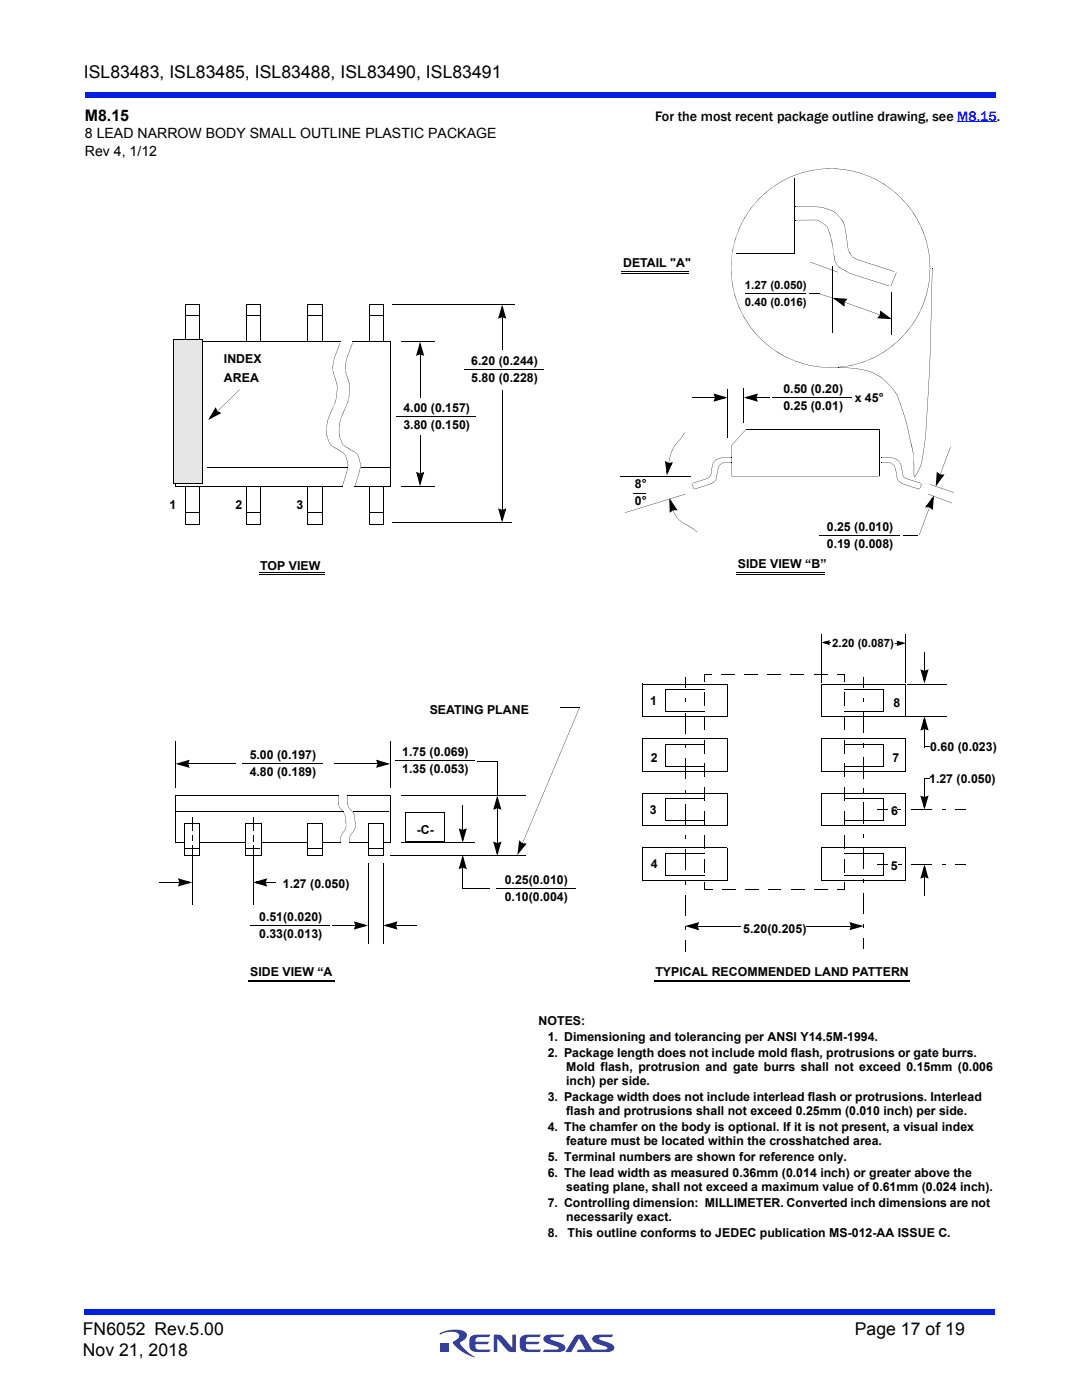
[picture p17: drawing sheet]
<svg xmlns="http://www.w3.org/2000/svg" width="216mm" height="279mm" viewBox="0 0 216 279" stroke-linecap="round" stroke-linejoin="round" font-family="sans-serif">
<defs><g id="words">
<g font-size="3.5">
<text x="16.7" y="15.6">ISL83483, ISL83485, ISL83488, ISL83490, ISL83491</text>
<text x="16.5" y="266.5">FN6052 Rev.5.00</text>
<text x="170.6" y="266.5">Page 17 of 19</text>
<text x="16.5" y="270.7">Nov 21, 2018</text>
</g>
<text font-size="3.2" x="16.9" y="24.1">M8.15</text>
<g font-size="2.8">
<text x="16.9" y="27.6">8 LEAD NARROW BODY SMALL OUTLINE PLASTIC PACKAGE</text>
<text x="130.7" y="24.1">For the most recent package outline drawing, see M8.15.</text>
<text x="16.9" y="31.2">Rev 4, 1/12</text>
</g>
<g font-size="2.5">
<text x="124.3" y="53.4">DETAIL &quot;A&quot;</text>
<text x="44.7" y="72.4">INDEX</text>
<text x="44.7" y="76.3">AREA</text>
<text x="94" y="72.9">6.20 (0.244)</text>
<text x="94" y="76.3">5.80 (0.228)</text>
<text x="80.5" y="82.2">4.00 (0.157)</text>
<text x="156.3" y="78.5">0.50 (0.20)</text>
<text x="156.3" y="81.9">0.25 (0.01)</text>
<text x="170.5" y="80.3">x 45°</text>
<text x="80.5" y="85.6">3.80 (0.150)</text>
<text x="33.8" y="101.6">1</text>
<text x="47" y="101.6">2</text>
<text x="59.1" y="101.6">3</text>
<text x="126.7" y="97.5">8°</text>
<text x="126.7" y="100.9">0°</text>
<text x="165" y="106">0.25 (0.010)</text>
<text x="51.9" y="113.8">TOP VIEW</text>
<text x="147.3" y="113.4">SIDE VIEW “B”</text>
<text x="165" y="109.4">0.19 (0.008)</text>
<text x="85.7" y="142.4">SEATING PLANE</text>
<text x="129.8" y="140.7">1</text>
<text x="178.3" y="141">8</text>
<text x="185.6" y="149.9">0.60 (0.023)</text>
<text x="49.8" y="151.4">5.00 (0.197)</text>
<text x="49.8" y="154.8">4.80 (0.189)</text>
<text x="80.2" y="150.9">1.75 (0.069)</text>
<text x="80.2" y="154.3">1.35 (0.053)</text>
<text x="129.8" y="152">2</text>
<text x="178.1" y="152">7</text>
<text x="185.4" y="156.3">1.27 (0.050)</text>
<text x="83.1" y="166.5">-C-</text>
<text x="129.7" y="162.4">3</text>
<text x="177.8" y="162.6">6</text>
<text x="129.8" y="173.3">4</text>
<text x="177.8" y="173.6">5</text>
<text x="56.4" y="177.2">1.27 (0.050)</text>
<text x="100.7" y="176.4">0.25(0.010)</text>
<text x="100.7" y="179.8">0.10(0.004)</text>
<text x="51.7" y="183.8">0.51(0.020)</text>
<text x="51.7" y="187.2">0.33(0.013)</text>
<text x="148.3" y="186.1">5.20(0.205)</text>
<text x="49.9" y="194.7">SIDE VIEW “A</text>
<text x="130.8" y="194.7">TYPICAL RECOMMENDED LAND PATTERN</text>
<text x="107.5" y="204.5">NOTES:</text>
<text x="109.3" y="207.7">1. Dimensioning and tolerancing per ANSI Y14.5M-1994.</text>
<text x="109.3" y="210.9">2. Package length does not include mold flash, protrusions or gate burrs.</text>
<text x="113" y="213.7">Mold flash, protrusion and gate burrs shall not exceed 0.15mm (0.006</text>
<text x="109.3" y="219.7">3. Package width does not include interlead flash or protrusions. Interlead</text>
<text x="113" y="216.5">inch) per side.</text>
<text x="109.3" y="225.7">4. The chamfer on the body is optional. If it is not present, a visual index</text>
<text x="113" y="222.5">flash and protrusions shall not exceed 0.25mm (0.010 inch) per side.</text>
<text x="109.3" y="231.7">5. Terminal numbers are shown for reference only.</text>
<text x="113" y="228.5">feature must be located within the crosshatched area.</text>
<text x="109.3" y="234.8">6. The lead width as measured 0.36mm (0.014 inch) or greater above the</text>
<text x="113" y="237.7">seating plane, shall not exceed a maximum value of 0.61mm (0.024 inch).</text>
<text x="109.3" y="240.9">7. Controlling dimension: MILLIMETER. Converted inch dimensions are not</text>
<text x="113" y="243.7">necessarily exact.</text>
<text x="109.3" y="246.8">8.</text>
<text x="113.3" y="246.8">This outline conforms to JEDEC publication MS-012-AA ISSUE C.</text>
</g>
<g font-size="2.3">
<text x="148.6" y="57.6">1.27 (0.050)</text>
<text x="148.6" y="61">0.40 (0.016)</text>
<text x="166.1" y="129">2.20 (0.087)</text>
</g>
</g></defs>
<g fill="#333f99">
<path d="M98.5 266.3h.7a1.2 1.2 0 0 1 1.1 .5l1.9 2.2v-2.7h.7v3.5h-.7a1.04 1.04 0 0 1-1-.4l-2-2.2v2.6h-.7z"/>
<path d="M93.9 266.8l.8-.4 3.2-.1-.3 .5-2.3 .1a.7 .7 0 0 0-.4 .9h2.7l-.4 .5h-2.3v.4l.2 .5 .2 .1h2.6l-.3 .5h-2.3a1.36 1.36 0 0 1-1.7-1.2l.1-1.5z"/>
<path d="M104 266.8l.8-.4 3.1-.1-.3 .5-2.3 .1a.7 .7 0 0 0-.3 .9h2.7l-.4 .5h-2.3v.4l.1 .5 .3 .1h2.6l-.3 .5h-2.3a1.36 1.36 0 0 1-1.7-1.2l.1-1.5z"/>
<path d="M108.6 266.7l.8-.3 3.2-.1-.3 .5-2.5 .2v.3l.6 .2a3.4 3.4 0 0 1 2.4 1.3 .85 .85 0 0 1-1 1h-3.5l.3-.4 2.8-.2v-.3l-.6-.2a3.4 3.4 0 0 1-2.4-1.3l.1-.5z"/>
<path d="M114.8 266.6a1.8 1.8 0 0 1 1.5-.3l1.9 3h2.3l.7-.1v-.3l-.6-.2a3.4 3.4 0 0 1-2.4-1.3 .85 .85 0 0 1 1-1l3.2-.1-.3 .5-2.5 .2v.3l.6 .2a3.4 3.4 0 0 1 2.4 1.3 .85 .85 0 0 1-1 1h-6.5l.3-.4 1.4-.1-1.2-2.1-1.6 2.6h-1.2z"/>
<path d="M88 268h1.6v1.7h-1.6z"/>
<path d="M87.8 266.1a5.6 5.6 0 0 1 5.1-.2 1.19 1.19 0 0 1-.8 1.8l-.3 .3a6.8 6.8 0 0 0 3 2.9 7.1 7.1 0 0 1-4.4-3l.5-.4a.81 .81 0 0 0 .7-.8 .81 .81 0 0 0-.6-.8 5.3 5.3 0 0 0-3.3 .4z"/>
</g>
<g fill="#001fe0">
<path d="M16.9 261.3h181.7v1h-181.7z"/>
<path d="M16.9 18.4h181.7v1h-181.7z"/>
</g>
<path d="M67.8 68.5l-1.2 3.6a5.1 5.1 0 0 0 .4 3.7 8.5 8.5 0 0 1-1 6.5l-.7 2.1a5.7 5.7 0 0 0 .5 4.2l1.6 1a3.1 3.1 0 0 1 2 2.9v.8l-.2-1.5a2.1 2.1 0 0 0-.7-1.4l-1.2-.7a3.1 3.1 0 0 1-2.1-2.7 8.4 8.4 0 0 1 1.2-5.6 8.5 8.5 0 0 0 .8-4.5l-.4-1.5a5.1 5.1 0 0 1-.1-4zM70.3 68.5l-1.2 3.6a6.1 6.1 0 0 0 .6 4.2 9 9 0 0 1-1.2 6l-.7 2.1a5.6 5.6 0 0 0 .6 4.2l1.4 1a3.1 3.1 0 0 1 2.1 2.9v.8l-.2-1.5a2.06 2.06 0 0 0-1-1.6l-.9-.5a3.1 3.1 0 0 1-2.1-2.7 8.6 8.6 0 0 1 1.2-5.6 8.8 8.8 0 0 0 .8-4.5l-.6-2.2a5.1 5.1 0 0 1 .1-3.3zM69 94.7l-.6 2.3zM69.4 93.3l-.3 1.4zM71.5 94.7l-.6 2.3zM71.9 93.3l-.3 1.4z" fill="#000"/>
<g fill="none" stroke="#000" stroke-width=".2">
<path d="M124 54.3h13.4M124 54.5h13.4M37 60.8h2.8M37 60.7v7.4M37.1 63h2.6M39.8 60.7v7.4M49.2 60.8h2.8v7.3M49.2 60.7v7.4M49.3 63h2.6M61.4 60.8h2.9M61.5 60.7v7.4M61.6 63h2.6"/>
<path d="M64.3 60.7v7.4M68 68.2h-32.9v28.8h33.4M70.3 68.2h7.7M73.7 60.8h2.8v7.3M73.7 60.7v7.4M73.8 63h2.6M77.9 68.2v28.8h-7.2M51.9 114.4h12.9M51.9 114.6h12.9"/>
</g>
<path d="M34.6 67.8h5.9v28.8h-5.9z" fill="#e6e6e6"/>
<g fill="none" stroke="#000" stroke-width=".2">
<path d="M40.5 67.8v28.8M40.5 67.8h-5.9v28.8M78.3 60.8h24.3M80.2 68.2h6.5M100.2 63.5v6.2M34.6 96.6h5.9M37 97.2v7.4h2.8M39.8 97.2v7.4M49.2 97.2v7.4h2.8v-7.4M61.5 97.2l-.1 7.4h2.9M64.3 97.2v7.4M73.7 97.2v7.4h2.8v-7.4"/>
<path d="M80.2 97h6.5M83.8 86.8v7.5M37.1 102.4h2.6M49.3 102.4h2.6M61.6 102.4h2.6M73.8 102.4h2.6M78.2 104.2h24M67.4 158.8h-32.4v9.4M69.3 158.8h8.6M77.9 158.8v9.4M80 158.8h24.8M35 168.2h33"/>
<path d="M69.7 168.2h8.2"/>
</g>
<g fill="#000">
<path d="M43.5 81.9l4.3-4.1zM100.2 63.1v.4zM100.2 60.8l.8 2.8-.4-.2-.6-1.9 .4-.1-.6 2-.3-.2 .6-.3 .2 .4-.9 .3zM100.1 62.9l.7 .2-.1 .4-.6-.2zM42.8 81.7l.4-.1 .2 .5-.2 .3zM43 81.3l.2 .4-1 1.8-.4-.2 1.9-1 .1 .3-.6-.2 .1-.4 .9 .4-2.6 1.4zM43.2 82.2l.3-.2zM83.4 94.3l.5 .2v.3l-.7-.2zM83 94.2l.5 .2 .5 1.9-.3 .1 .5-2 .3 .1-.6 .3-.1-.3 .8-.3-.8 2.8zM83.8 94.3v.4zM67.5 158.9a3.5 3.5 0 0 0 .3 2.3v-.1a4.4 4.4 0 0 1 1.1 4.5l-1 1.4 .9-1.4a4.1 4.1 0 0 0 .1-2.6 4.1 4.1 0 0 0-1.2-1.9l-.2-1.1zM69.3 158.9l.2 2.1 .9 1.1a5.7 5.7 0 0 1 .3 3.5l-.9 1.4 .9-1.4a4.4 4.4 0 0 0 0-2.6 4.3 4.3 0 0 0-1.2-2l-.1-.4z"/>
<path d="M67.9 167.4v.7zM67.9 167v.4zM69.7 167.4l.1 .7zM69.8 167l-.1 .4z"/>
</g>
<path d="M100.2 61.4l.6 1.9-.6-.2-.5 .2zM43 81.7l.2 .5 .6 .2-1.8 1zM83.3 94.5l.5 .2 .6-.2-.6 1.9z" fill="#000"/>
<path d="M36.8 164.4h3v6.3h-3z" fill="#fff"/>
<path d="M36.8 170.7h3M36.8 170.7v-6.3h3.1l-.1 6.4" fill="none" stroke="#000" stroke-width=".2"/>
<path d="M49 164.4h3.1v6.3h-3.1z" fill="#fff"/>
<path d="M52.1 164.4v6.4M52.1 164.4h-3.1l.1 6.3h3" fill="none" stroke="#000" stroke-width=".2"/>
<path d="M61.3 164.4h3v6.3h-3z" fill="#fff"/>
<path d="M61.3 170.7h3M61.3 164.4h3.1l-.1 6.4M61.3 164.4v6.3" fill="none" stroke="#000" stroke-width=".2"/>
<path d="M73.5 164.4h3.1v6.3h-3.1z" fill="#fff"/>
<g fill="none" stroke="#000" stroke-width=".2">
<path d="M158.5 35.6v15.1h-11.7M148.7 58.5h12.1M161.5 58.5h2.1M166.1 53.2v13.3M177.9 58.3v8.4M83.8 70.9v8.5M92.6 73.8h15.9M100.2 77.9v23.7M138.2 79.4h4.3M145.2 77.6v9.6M148.4 77.4v6.9M151.1 79.4h2.4"/>
<path d="M154.1 79.4h16M41.4 93.4h28.1M72.1 93.4h5.9M79 83.2h16M123.8 95.1h14M126.2 98.4h2.6M148.8 85.7h26.7M175.5 85.7v9.4M147 114.4h17.7M147 114.6h17.7M163.5 106.9h16M180.3 106.8h2.9"/>
<path d="M128.2 136.5h16.9M128.2 136.5v6.5M132.7 137.6h7.8M132.8 137.6v4.4M136.7 135.2v2.1M140.5 138.2v2.6M143.9 134.7h2.6M145.1 136.5v6.5M148.5 134.7h2.7M153.2 134.7h2.6M157.8 134.7h2.6M162.4 134.7h2.6"/>
<path d="M163.8 136.5h17M163.8 126.6v9.7M163.8 136.5v6.5M168.4 137.6h7.9M168.5 138.2v2.6M172.3 135.2v2.1M176.2 137.6l.1 4.4h-7.9M180.8 126.6v9.7M180.8 136.5v6.5M181.1 136.5h7.9M184.5 130.3v3.4M35 147.9v9.3"/>
<path d="M37.7 152.5h9.4M48.3 152.3h16M66.7 152.5h8.5M77.9 147.9v9.3M78.8 151.9h15.9M95.3 151.9h3.8M99.2 151.9v6.9M111.8 141.1h3.9M128.2 147.4h16.9M128.2 158.3h16.9M128.2 143h16.9M128.2 153.9h16.9"/>
<path d="M128.2 147.4v6.5M128.2 158.3v6.5M132.7 159.4h7.8M132.7 152.9h7.8M132.7 148.6h7.8M132.7 142h7.8M132.8 148.5v4.4M132.8 159.4v4.4M136.7 142.2v4.2M136.7 151.3v4.2M140.5 142.9v2.7M140.5 147.7v2.6"/>
<path d="M140.5 152.4v2.7M140.5 157.2v2.7M145.1 147.4v6.5M145.1 158.3v6.5M163.8 143h17M163.8 153.9h17M163.8 147.4h17M163.8 158.3h17M163.8 147.4v6.5M163.8 158.3v6.5M168.4 159.4h7.8l.1 4.4h-7.9M168.4 152.9h7.9"/>
<path d="M168.4 148.6h7.9M168.5 142.9v2.7M168.5 147.7v2.6M168.5 152.4v2.7M168.5 157.2v2.7M172.3 142.2v4.1M172.3 151.2v4.1M176.2 148.5v4.4M180.8 147.4v6.5M180.8 158.3v6.5M181 143h7.8M184.5 145.6v3.5"/>
<path d="M184.5 155.4v3.5M31.7 176.1h3.9M35 162h33.5M37 169.2h2.6M38.3 163v2.8M38.3 168.6v12M49.3 169.2h2.6M50.6 163v2.8M50.6 168.6v12M61.5 169.2h2.6M70.4 162h7.1M73.4 172.3v16"/>
<path d="M73.7 169.2h2.6M76.5 172.3v16M76.6 164.4v6.4M76.6 164.4h-3.1v6.3h3.1M77.9 170.6h27M80 168.2h14.7M81 168v-5.9h7.8v5.9h-7.9M92.3 177.3h5.5M92.3 160.8v4.7M92.3 173.3v4M98.9 177.3h16M99.2 161.5v6.6"/>
<path d="M128.2 164.8h16.9M128.2 175.7h16.9M128.2 169.2h16.9M128.2 169.2v6.5M132.7 174.7h7.8M132.7 170.3h7.8M132.7 163.8h7.8M132.8 170.3v4.4M136.7 160.4v4.2M136.7 169.5v4.2M136.7 178.7v4.1M140.5 161.9v2.7"/>
<path d="M140.5 166.7v2.7M140.5 171.4v2.7M144.2 177.6h2.6M145.1 169.2v6.5M148.7 177.6h2.6M153.3 177.6h2.6M157.9 177.6h2.6M162.5 177.6h2.6M163.8 164.8h17M163.8 175.7h17M163.8 169.2h17M163.8 169.2v6.5"/>
<path d="M168.4 170.3h7.8l.1 4.4h-7.9M168.5 161.9v2.7M168.5 166.7v2.7M168.5 171.4v2.7M172.3 160.2v4.2M172.3 169.2v4.2M172.3 178.3v4.1M175 161.6h2.1M175 172.5h2.2M180.8 169.2v6.5M181.9 161.6h4M181.9 172.5h4"/>
<path d="M184.5 175.2v3.5M190.7 161.6h2.1M190.7 172.5h2.1M49.6 195.7h17.2M49.6 195.9h17.2M49.9 184.7h15.9M66.2 184.7h4.5M79.2 184.7h3.9M130.5 195.7h50.9M130.5 195.9h50.9M136.7 187.7v2.2M139.4 184.8h8.4"/>
<path d="M161 184.8h8.6M172.3 187.3v2.1"/>
</g>
<g fill="#000">
<path d="M151.5 39.6a20.1 20.1 0 0 1 5.6-4l-2.5 1.5a19.6 19.6 0 0 0-5.3 5.3 19.7 19.7 0 0 0-3.2 8.1 19.9 19.9 0 0 0 2.7 13.3l2.2 3 2.1 2a19.8 19.8 0 0 1-1.6-29.2zM158.7 41.2h3a8.5 8.5 0 0 1 5.2 1.3 5.1 5.1 0 0 1 1.8 3.3l.6 4 .4 .9a1.91 1.91 0 0 0 1.4 1.1 3.3 3.3 0 0 1-2.1-3.2l-.4-2.7a5.2 5.2 0 0 0-2-3.5l-1.3-.6a7.4 7.4 0 0 0-3.6-.5zM158.8 43.9h4.3l1.9 1.2a17.8 17.8 0 0 1 1.5 6.2l.4 1.3a7.9 7.9 0 0 0 2.7 1.9h-.2l-1.9-1.1a3 3 0 0 1-1.1-2.3l-.2-1.3a13.8 13.8 0 0 0-1.2-4.6l-1.9-1.2zM161.7 52.3l5.5 2.1zM163.3 58.5l3.9 1.4zM168.6 59.7l.3 .2-.4 .5-.4-.2zM169.6 54.5l1.8 .7zM171.1 51.8l1.6 .6zM171.4 55.1l6.1 1.9zM172.7 52.3l5.8 1.9zM178.8 54.4l-1.1 2.7zM185.5 53.5v2l-.5 3 .4-3z"/>
<path d="M157.1 35.6a19.8 19.8 0 0 1 28.4 17.9l-.2-3a19.9 19.9 0 0 0-8.5-13.4l-.8-.5a19.9 19.9 0 0 0-13.3-2.7l-2.9 .7zM186 53.7h.1a479.1 479.1 0 0 1-1.5 34.2l-.2 1.8a10 10 0 0 1-1.8 5.5h-.2l-.1-.6-.1-3.9-.6-2.7a47.3 47.3 0 0 0-2.7-9.3l-1.3-1.7-1.7-1.6-2.4-1.2-2.2-.6a9.8 9.8 0 0 1 8.3 6.8 61.5 61.5 0 0 1 2.7 10.1l.2 4.6 .1-.1a10.3 10.3 0 0 0 1.7-5.3l.4-3.6a523.7 523.7 0 0 0 1.3-32.4zM83.8 70.5l.1 .4zM83.8 68.2l.8 2.8-.4-.2-.5-1.9 .3-.1-.5 2-.4-.1 .7-.3 .1 .3-.9 .4zM83.8 70.4l.6 .2-.1 .3-.5-.2zM142.5 79.3l.4 .1zM142.7 79.3l.3 .1-.2 .6-.3-.2zM142.4 78.5l2.8 .9-2.8 .8 .2-.5 1.9-.5 .1 .3-2-.5 .1-.4 .3 .7-.3 .1zM150.7 79.3l.4 .1zM148.4 79.4l2.8-.9-.2 .5-1.9 .5-.1-.3 2 .5-.1 .4-.3-.7 .3-.1 .3 .9zM150.8 78.7l.3 .2-.2 .5h-.3zM153.1 68.8a19.7 19.7 0 0 0 9.6 4.3 19.9 19.9 0 0 0 13.3-2.7 20.2 20.2 0 0 0 6.7-6.6l1.3-2.6 .9-2.8a19.8 19.8 0 0 1-31.8 10.4z"/>
<path d="M166.1 59.5l3 .1-.4 .4-2-.2 .1-.3 1.6 1.2-.2 .3-.1-.8h.4v1zM168.4 60.2l.3 .2zM168.7 60.3l6.7 2.5zM170.2 73.5l1.1 .2zM175.6 62.8l.4 .1-.4 .6-.3-.3zM175.4 62.8l.4 .1zM175.6 62l2.4 1.7-3-.2 .4-.3 2 .1v.4l-1.7-1.2 .2-.3 .1 .7h-.4zM133 92.2l.5 .2v.4l-.7-.3zM132.7 92l.4 .3 .2 1.9-.3 .1 .8-1.9 .3 .2-.6 .2-.1-.4 .9-.2-1.2 2.7zM133.4 92.2v.4zM133.7 91l-.2 1.2zM134 90.1l-.2 .9z"/>
<path d="M136.5 86.4l-.3 .7-1.4 1.7-.8 1.3a6.2 6.2 0 0 1 1.7-2.4zM124.7 102.3l12.1-3.7zM138 96.6l.5 1zM138.2 96.4l2.3-.7zM138.6 97.6l2.4-.7zM140.5 95.7l.6-.2zM141 96.8l.7-.2zM148.8 85.7l-2.8 3.2zM143.5 92.9l.7-.5h1.8h-1.8l-.7 .5-.5 2.7-.3 .5-1 .5 .9-.6 .3-.4zM142.7 91.9l.2-.2a4.9 4.9 0 0 1 3.1-.4l-1.8 .1-1.3 .4-.7 .8-.3 2.1-.4 .7-.4 .1 .4-.2 .3-.6 .2-1a2.39 2.39 0 0 1 .7-1.8zM146 88.9v6.1l29.5 .1h-29.5zM175.9 91.3h1.9a2.31 2.31 0 0 1 2.2 2.4l.1 1 .4 .6 .3 .2a1.62 1.62 0 0 1-.9-1.8 2.32 2.32 0 0 0-.9-1.9 4.9 4.9 0 0 0-3.1-.5z"/>
<path d="M176 92.4h1.8a1.7 1.7 0 0 1 1 1.7l.4 1.7 1 .8-1.1-.8-.3-1.6a1.66 1.66 0 0 0-1.1-1.8zM180.2 96.6l.8 .3zM180.8 95.5l.6 .2zM181 96.8l2.4 .8zM181.5 95.7l2.2 .8zM183.9 96.5l-.4 1.1zM185.2 98.6l4.7 1.8zM185.6 96.6l4.7 1.7zM187.2 94.4l.4 .3-.1 .3-.5-.4zM186.9 94.1l.4 .4-.2 2h-.3l1.2-1.7 .2 .2h-.7v-.3h1l-1.8 2.4zM187.6 94.5v.4zM189.6 89.2l-2 5.3z"/>
<path d="M99.7 101.6l.6 .2v.3l-.7-.2zM99.4 101.5l.4 .2 .6 1.9-.4 .1 .6-2 .3 .1-.6 .3-.2-.3 .9-.3-.8 2.8zM100.2 101.6v.3zM134.3 101.6l.1 .4zM133.5 99.4l1.7 2.4-.5-.1-1.1-1.6 .3-.2 .1 2.1h-.4l.6-.5 .2 .3-.8 .5zM134.4 102l.2 .4zM134.5 102.4l.3 .4zM134.2 101.5h.7v.3h-.6zM134.7 102.8l1 1.1 2.2 1.3 1.2 1-3.3-2.2zM185.4 101.4l-2 5.4zM185.5 101l-.1 .4zM186.4 98.8l-.3 3-.3-.4 .1-2 .4 .1-1.2 1.7-.3-.3h.7v.3l-.9 .1z"/>
<path d="M185.5 100.9l.6 .4-.3 .3-.4-.4zM140.5 134.7v1.4zM140.5 134.7h1.4zM165.2 128.2h.3zM163.9 128.2l1.7-.4-.2 .4-.8 .2-.1-.3 .9 .2-.2 .3-.1-.3 .3-.1 .2 .5zM165.5 128.2l.3 .1zM165.1 128l.4 .1-.1 .2h-.3zM167.1 134.7h1.4zM168.4 134.7l.1 1.4zM178.6 128.4h.4zM179 128.4h.2zM179.1 128.3h.3l-.1 .4-.3-.1z"/>
<path d="M178.9 127.8l1.8 .6-1.8 .5 .2-.4 1-.3 .1 .3-1.1-.2 .1-.4 .2 .4-.3 .1zM184 133.7l.5 .2v.3l-.6-.2zM183.6 133.6l.5 .2 .5 1.9-.3 .1 .5-2 .4 .1-.7 .3-.1-.3 .9-.3-.8 2.8zM184.4 133.7l.1 .4zM37.4 152.4l.3 .1zM35 152.4l2.8-.8-.2 .5-1.9 .5-.1-.3 2 .5-.1 .3-.3-.6 .3-.1 .4 .8zM37.4 151.8l.3 .2-.2 .5h-.3zM75.2 152.4l.3 .1zM75.4 152.4h.3l-.2 .6-.3-.1zM75 151.6l2.9 .8-2.9 .8 .3-.4 1.9-.5 .1 .3-2-.5 .1-.4 .3 .7-.3 .1zM136.7 139.4v.7zM136.7 148.5v.7z"/>
<path d="M136.7 157.6v.7zM172.3 139.4l.1 .7zM172.3 148.5l.1 .6zM172.3 157.5l.1 .6zM184 158.9l.5 .2v.3l-.6-.2zM183.6 158.8l.5 .2 .5 1.9-.3 .1 .5-2 .4 .1-.7 .3-.1-.3 .9-.3-.8 2.8zM184.4 158.9l.1 .4zM184.4 145.3l.1 .4zM184.5 155.4h1.1zM184.5 142.9l.8 2.9-.5-.3-.5-1.9 .3-.1-.5 2-.4-.1 .7-.3 .1 .4-.9 .3zM184.5 149l1 .1zM184.4 145.1l.7 .2-.1 .4-.6-.2z"/>
<path d="M35.6 176.1h.4zM35.8 176l.4 .1-.2 .6-.4-.1zM35.5 175.3l2.9 .8-2.9 .8 .3-.4 1.9-.6 .1 .4-2-.6 .1-.3 .3 .6-.4 .2zM38.3 166.7l.1 1.2zM50.5 166.7l.1 1.1zM52.8 176.1h.4zM50.5 176.1l2.8-.8-.2 .4-1.9 .6-.1-.4 2 .6-.1 .3-.4-.6 .4-.2 .3 .9zM53.2 176.1h1.9zM52.9 175.5l.3 .1-.2 .6h-.4zM91.9 165.4l.5 .3v.3l-.7-.2zM91.5 165.3l.5 .3 .5 1.9-.3 .1 .5-2 .3 .1-.6 .3-.1-.3 .9-.4-.9 2.9zM92.3 165.4l.1 .4z"/>
<path d="M92.3 173l.1 .3zM92.3 170.6l.9 2.9-.5-.3-.5-1.9 .3-.1-.5 2-.4-.1 .7-.3 .1 .3-.9 .4zM92.3 172.8l.6 .2-.1 .3-.5-.2zM98.7 168.1l.6 .2v.3l-.7-.2zM98.4 168l.4 .2 .6 1.9-.3 .1 .5-2 .3 .1-.6 .3-.1-.3 .9-.3-.9 2.8zM99.2 168.1l.1 .4zM99.2 161.1l.1 .4zM99.2 158.8l.9 2.8-.5-.2-.5-2 .3-.1-.6 2.1-.3-.2 .7-.3 .1 .4-.9 .3zM99.2 160.9l.6 .2-.1 .4-.5-.2zM103.9 168l.4 .3-.2 .3-.5-.4zM103.6 167.7l.3 .4-.2 2-.4-.1 1.3-1.6 .3 .2h-.8l.1-.3h.9l-1.8 2.3zM115.6 141.1l-11.3 27z"/>
<path d="M104.3 168.1l-.2 .3zM136.7 166.7v.7zM136.7 175.8v.7zM140.5 176.2v1.4zM140.8 177.6h1.4zM167.1 177.6h1.4zM168.4 176.2l.1 1.4zM172.3 166.5l.1 .6zM172.3 175.5l.1 .6zM179.2 161.6h.6zM179.2 172.4l.7 .1zM184.4 174.8l.1 .4z"/>
<path d="M184.5 172.5l.8 2.8-.5-.2-.5-1.9 .3-.1-.5 2-.4-.1 .7-.3 .1 .3-.9 .3zM184.4 174.7l.7 .2-.1 .3-.6-.2zM188 161.6h.6zM188 172.4l.6 .1zM70.7 184.7h.4zM70.9 184.6l.4 .1-.2 .6-.4-.1zM70.6 183.9l2.8 .8-2.8 .8 .3-.4 1.8-.6 .2 .4-2-.6 .1-.3 .3 .6-.4 .2zM78.8 184.7h.4zM76.5 184.7l2.8-.8-.2 .4-1.9 .6-.1-.4 2 .6-.1 .3-.3-.6 .3-.2 .3 .9zM78.8 184.1l.4 .1-.2 .6h-.3zM136.7 185v.6zM139 184.8h.4z"/>
<path d="M136.7 184.8l2.8-.8-.2 .5-1.9 .5-.1-.3 2 .5-.2 .3-.2-.6 .3-.1 .3 .9zM139 184.2l.4 .2-.2 .5h-.3zM169.6 184.8l.4 .1zM169.8 184.8h.4l-.3 .6-.3-.1zM169.5 184l2.8 .8-2.8 .9 .2-.5 1.9-.5 .1 .3-2-.5 .1-.4 .3 .7-.3 .1zM172.3 184.5l.1 .7z"/>
</g>
<g fill="#000">
<path d="M83.8 68.8l.6 1.9-.6-.2-.5 .2zM142.7 78.8l1.8 .6-1.8 .5 .2-.5zM149.1 79.4l1.8-.6-.2 .6 .2 .5zM166.8 59.7l1.9 .1-.4 .4v.6zM175.8 62.3l1.6 1.2-2-.1 .4-.5zM132.9 92.3l.5 .3 .6-.1-.8 1.8zM187.1 94.5l.4 .4h.6l-1.2 1.6zM99.7 101.7l.5 .2 .6-.2-.6 1.9zM133.8 100l1.1 1.6h-.6l-.5 .4zM186.1 99.5l-.1 1.9-.5-.4h-.5zM164.5 128.2l.8-.2v.5zM179.2 128.1l.9 .3-.9 .3z"/>
<path d="M183.9 133.9l.6 .2 .5-.2-.5 1.9zM35.7 152.4l1.8-.5-.1 .5 .1 .6zM75.3 151.9l1.9 .5-1.9 .6 .2-.6zM183.9 159.1l.6 .2 .5-.2-.5 1.9zM184.5 143.6l.5 1.9-.5-.2-.6 .2zM35.8 175.6l1.9 .5-1.9 .6 .2-.6zM51.1 176.1l1.9-.5-.2 .5 .2 .6zM91.8 165.6l.5 .2 .6-.2-.6 1.9zM92.3 171.3l.6 1.9-.6-.2-.5 .2zM99.2 159.4l.6 1.9-.6-.2-.5 .2zM98.7 168.3l.5 .2 .6-.2-.6 1.9zM103.7 168.1l.5 .4h.5l-1.2 1.5z"/>
<path d="M184.5 173.1l.5 1.9-.5-.2-.6 .2zM70.9 184.1l1.9 .6-1.9 .6 .2-.6zM77.1 184.7l1.9-.6-.2 .6 .2 .6zM137.3 184.8l1.9-.5-.2 .5 .2 .6zM169.8 184.3l1.9 .5-1.9 .6 .2-.6z"/>
</g>
<path d="M167.3 73.4h2.9" fill="none" stroke="#000" stroke-width=".32"/>
<path d="M191 24.3h7.9" fill="none" stroke="#00f" stroke-width=".2"/>
<use href="#words"/>
</svg>
